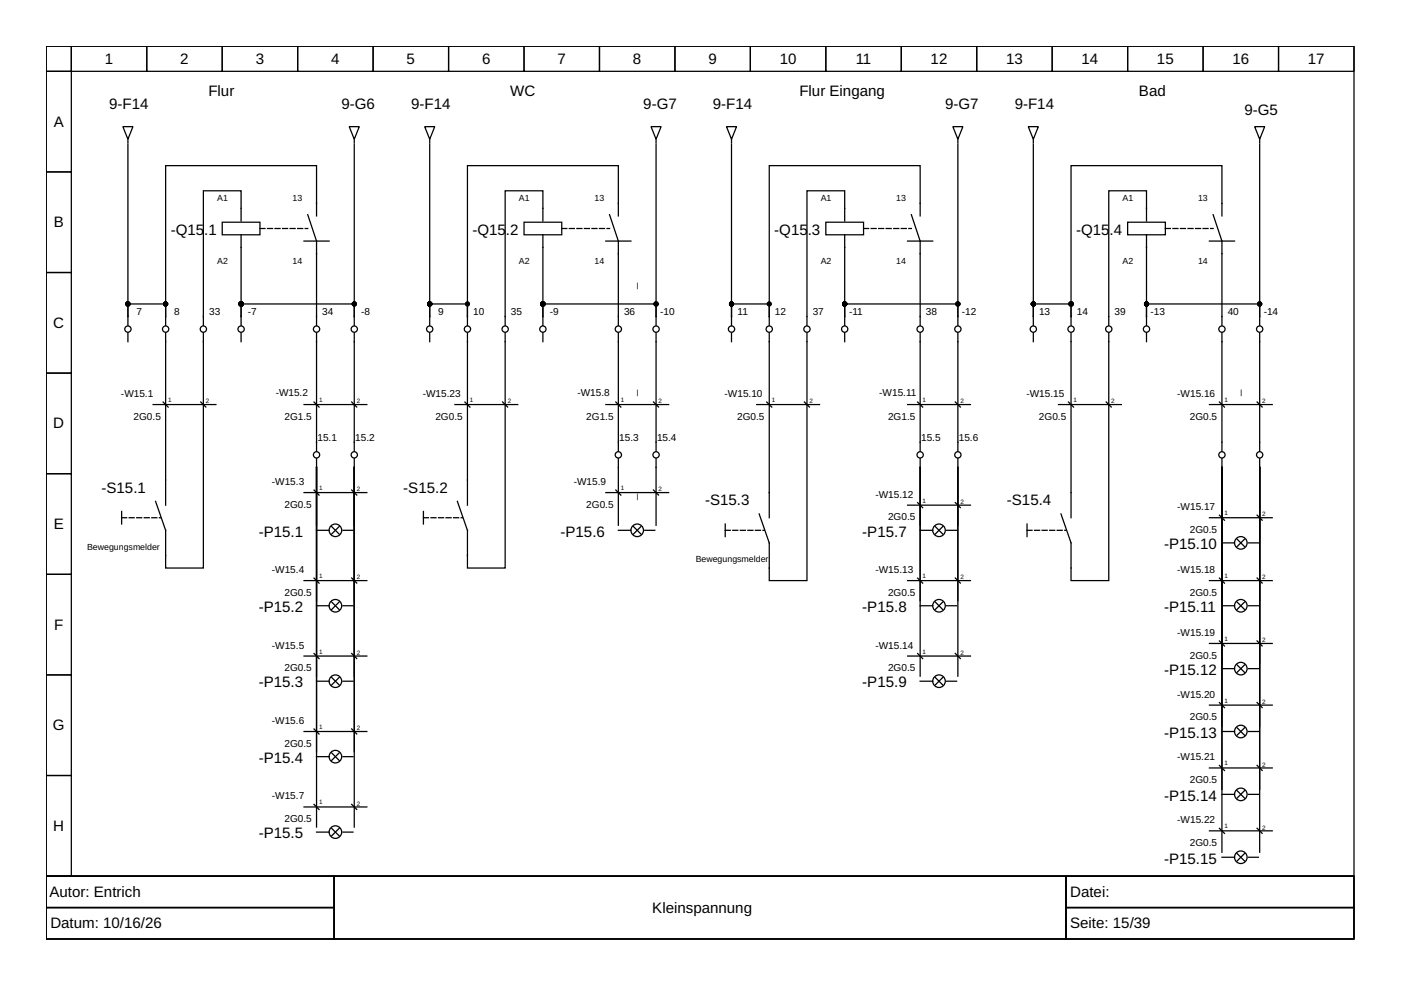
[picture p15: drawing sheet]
<svg xmlns="http://www.w3.org/2000/svg" width="297mm" height="210mm" viewBox="0 0 297 210" stroke-linecap="round" stroke-linejoin="round" font-family="sans-serif">
<defs><g id="words">
<g font-size="3.2">
<text x="22.2" y="13.5">1</text>
<text x="38.2" y="13.5">2</text>
<text x="54.2" y="13.5">3</text>
<text x="70.2" y="13.5">4</text>
<text x="86.2" y="13.5">5</text>
<text x="102.2" y="13.5">6</text>
<text x="118.2" y="13.5">7</text>
<text x="134.2" y="13.5">8</text>
<text x="150.2" y="13.5">9</text>
<text x="165.3" y="13.5">10</text>
<text x="181.4" y="13.5">11</text>
<text x="197.3" y="13.5">12</text>
<text x="213.3" y="13.5">13</text>
<text x="229.3" y="13.5">14</text>
<text x="245.3" y="13.5">15</text>
<text x="261.3" y="13.5">16</text>
<text x="277.3" y="13.5">17</text>
<text x="23.2" y="23.1">9-F14</text>
<text x="44.2" y="20.5">Flur</text>
<text x="72.4" y="23.1">9-G6</text>
<text x="87.2" y="23.1">9-F14</text>
<text x="108.2" y="20.5">WC</text>
<text x="136.4" y="23.1">9-G7</text>
<text x="151.1" y="23.1">9-F14</text>
<text x="169.5" y="20.5">Flur Eingang</text>
<text x="200.4" y="23.1">9-G7</text>
<text x="215.1" y="23.1">9-F14</text>
<text x="241.5" y="20.5">Bad</text>
<text x="11.4" y="26.9">A</text>
<text x="263.8" y="24.5">9-G5</text>
<text x="11.4" y="48.2">B</text>
<text x="36.2" y="49.8">-Q15</text>
<text x="43.3" y="49.8">.1</text>
<text x="100.2" y="49.8">-Q15</text>
<text x="107.3" y="49.8">.2</text>
<text x="164.2" y="49.8">-Q15</text>
<text x="171.3" y="49.8">.3</text>
<text x="228.1" y="49.8">-Q15</text>
<text x="235.3" y="49.8">.4</text>
<text x="11.3" y="69.5">C</text>
<text x="11.3" y="90.8">D</text>
<text x="21.5" y="104.4">-S15.1</text>
<text x="85.5" y="104.4">-S15.2</text>
<text x="149.5" y="107.1">-S15.3</text>
<text x="213.5" y="107.1">-S15.4</text>
<text x="11.4" y="112.2">E</text>
<text x="54.8" y="113.8">-P15.1</text>
<text x="118.8" y="113.8">-P15.6</text>
<text x="182.8" y="113.8">-P15.7</text>
<text x="246.8" y="116.4">-P15.10</text>
<text x="54.8" y="129.8">-P15.2</text>
<text x="182.8" y="129.8">-P15.8</text>
<text x="246.8" y="129.8">-P15.11</text>
<text x="11.5" y="133.5">F</text>
<text x="246.8" y="143.1">-P15.12</text>
<text x="54.8" y="145.8">-P15.3</text>
<text x="182.8" y="145.8">-P15.9</text>
<text x="11.2" y="154.8">G</text>
<text x="54.8" y="161.8">-P15.4</text>
<text x="246.8" y="156.4">-P15.13</text>
<text x="246.8" y="169.8">-P15.14</text>
<text x="11.3" y="176.2">H</text>
<text x="54.8" y="177.8">-P15.5</text>
<text x="246.8" y="183.1">-P15.15</text>
<text x="10.5" y="190.2">Autor: Entrich</text>
<text x="226.9" y="190.2">Datei:</text>
<text x="10.7" y="196.8">Datum: 10/16/26</text>
<text x="138.3" y="193.5">Kleinspannung</text>
<text x="226.9" y="196.8">Seite: 15/39</text>
</g>
<g font-size="2.4">
<text x="134.8" y="61.2" transform="rotate(-90 134.8 61.2)">_</text>
<text x="134.8" y="83.9" transform="rotate(-90 134.8 83.9)">_</text>
<text x="262.8" y="83.9" transform="rotate(-90 262.8 83.9)">_</text>
<text x="134.8" y="106" transform="rotate(-90 134.8 106)">_</text>
</g>
<g font-size="2.1">
<text x="28.9" y="66.8">7</text>
<text x="36.9" y="66.8">8</text>
<text x="44.3" y="66.8">33</text>
<text x="52.6" y="66.8">-7</text>
<text x="68.3" y="66.8">34</text>
<text x="76.6" y="66.8">-8</text>
<text x="92.9" y="66.8">9</text>
<text x="100.3" y="66.8">10</text>
<text x="108.3" y="66.8">35</text>
<text x="116.6" y="66.8">-9</text>
<text x="132.3" y="66.8">36</text>
<text x="140" y="66.8">-10</text>
<text x="156.4" y="66.8">11</text>
<text x="164.3" y="66.8">12</text>
<text x="172.3" y="66.8">37</text>
<text x="180" y="66.8">-11</text>
<text x="196.3" y="66.8">38</text>
<text x="203.9" y="66.8">-12</text>
<text x="220.3" y="66.8">13</text>
<text x="228.3" y="66.8">14</text>
<text x="236.3" y="66.8">39</text>
<text x="243.9" y="66.8">-13</text>
<text x="260.3" y="66.8">40</text>
<text x="267.9" y="66.8">-14</text>
<text x="25.7" y="84.2">-W15.1</text>
<text x="28.3" y="89">2G0.5</text>
<text x="58.4" y="84">-W15.2</text>
<text x="60.3" y="89">2G1.5</text>
<text x="89.6" y="84.2">-W15.23</text>
<text x="92.3" y="89">2G0.5</text>
<text x="122.4" y="84">-W15.8</text>
<text x="124.3" y="89">2G1.5</text>
<text x="153.6" y="84.2">-W15.10</text>
<text x="156.3" y="89">2G0.5</text>
<text x="186.4" y="84">-W15.11</text>
<text x="188.3" y="89">2G1.5</text>
<text x="217.6" y="84.2">-W15.15</text>
<text x="220.3" y="89">2G0.5</text>
<text x="249.6" y="84.2">-W15.16</text>
<text x="252.3" y="89">2G0.5</text>
<text x="67.3" y="93.5">15.1</text>
<text x="75.3" y="93.5">15.2</text>
<text x="131.3" y="93.5">15.3</text>
<text x="139.3" y="93.5">15.4</text>
<text x="195.3" y="93.5">15.5</text>
<text x="203.3" y="93.5">15.6</text>
<text x="57.6" y="102.8">-W15.3</text>
<text x="60.3" y="107.6">2G0.5</text>
<text x="121.6" y="102.8">-W15.9</text>
<text x="124.3" y="107.6">2G0.5</text>
<text x="185.6" y="105.5">-W15.12</text>
<text x="188.3" y="110.3">2G0.5</text>
<text x="249.6" y="108.2">-W15.17</text>
<text x="252.3" y="113">2G0.5</text>
<text x="57.6" y="121.5">-W15.4</text>
<text x="185.6" y="121.5">-W15.13</text>
<text x="249.6" y="121.5">-W15.18</text>
<text x="60.3" y="126.3">2G0.5</text>
<text x="188.3" y="126.3">2G0.5</text>
<text x="252.3" y="126.3">2G0.5</text>
<text x="57.6" y="137.5">-W15.5</text>
<text x="185.6" y="137.5">-W15.14</text>
<text x="249.6" y="134.8">-W15.19</text>
<text x="60.3" y="142.3">2G0.5</text>
<text x="188.3" y="142.3">2G0.5</text>
<text x="252.3" y="139.6">2G0.5</text>
<text x="249.6" y="147.9">-W15.20</text>
<text x="57.6" y="153.5">-W15.6</text>
<text x="252.3" y="152.7">2G0.5</text>
<text x="60.3" y="158.3">2G0.5</text>
<text x="249.6" y="161.2">-W15.21</text>
<text x="252.3" y="166">2G0.5</text>
<text x="57.6" y="169.5">-W15.7</text>
<text x="60.3" y="174.3">2G0.5</text>
<text x="249.6" y="174.6">-W15.22</text>
<text x="252.3" y="179.4">2G0.5</text>
</g>
<g font-size="1.9">
<text x="46" y="42.6">A1</text>
<text x="62" y="42.6">13</text>
<text x="110" y="42.6">A1</text>
<text x="126" y="42.6">13</text>
<text x="174" y="42.6">A1</text>
<text x="190" y="42.6">13</text>
<text x="238" y="42.6">A1</text>
<text x="254" y="42.6">13</text>
<text x="46" y="55.9">A2</text>
<text x="62" y="55.9">14</text>
<text x="110" y="55.9">A2</text>
<text x="126" y="55.9">14</text>
<text x="174" y="55.9">A2</text>
<text x="190" y="55.9">14</text>
<text x="238" y="55.9">A2</text>
<text x="254" y="55.9">14</text>
<text x="18.5" y="116.7">Bewegungsmelder</text>
<text x="147.5" y="119.1">Bewegungsmelder</text>
</g>
<g font-size="1.3">
<text x="35.7" y="85.2">1</text>
<text x="43.6" y="85.5">2</text>
<text x="67.6" y="85.2">1</text>
<text x="75.6" y="85.5">2</text>
<text x="99.6" y="85.2">1</text>
<text x="107.6" y="85.5">2</text>
<text x="131.6" y="85.2">1</text>
<text x="139.6" y="85.5">2</text>
<text x="163.6" y="85.2">1</text>
<text x="171.6" y="85.5">2</text>
<text x="195.6" y="85.2">1</text>
<text x="203.6" y="85.5">2</text>
<text x="227.6" y="85.2">1</text>
<text x="235.6" y="85.5">2</text>
<text x="259.6" y="85.2">1</text>
<text x="267.6" y="85.5">2</text>
<text x="67.6" y="103.9">1</text>
<text x="75.6" y="104.2">2</text>
<text x="131.6" y="103.9">1</text>
<text x="139.6" y="104.2">2</text>
<text x="195.6" y="106.6">1</text>
<text x="203.6" y="106.8">2</text>
<text x="259.6" y="109.2">1</text>
<text x="267.6" y="109.5">2</text>
<text x="67.6" y="122.6">1</text>
<text x="75.6" y="122.8">2</text>
<text x="195.6" y="122.6">1</text>
<text x="203.6" y="122.8">2</text>
<text x="259.6" y="122.6">1</text>
<text x="267.6" y="122.8">2</text>
<text x="259.6" y="135.9">1</text>
<text x="267.6" y="136.2">2</text>
<text x="67.6" y="138.6">1</text>
<text x="75.6" y="138.8">2</text>
<text x="195.6" y="138.6">1</text>
<text x="203.6" y="138.8">2</text>
<text x="259.6" y="149">1</text>
<text x="267.6" y="149.2">2</text>
<text x="67.6" y="154.6">1</text>
<text x="75.6" y="154.8">2</text>
<text x="259.6" y="162.3">1</text>
<text x="267.6" y="162.6">2</text>
<text x="67.6" y="170.6">1</text>
<text x="75.6" y="170.8">2</text>
<text x="259.6" y="175.6">1</text>
<text x="267.6" y="175.9">2</text>
</g>
</g></defs>
<g fill="none" stroke="#000" stroke-width=".27">
<path d="M9.8 9.8h277.3v176h-277.3zM9.8 9.8h5.3v5.3h-5.3zM9.8 15.1h5.3v21.4h-5.3zM15.1 9.8h16v5.3h-16zM31.1 9.8h16v5.3h-16zM47.1 9.8h16v5.3h-16zM63.1 9.8h16v5.3h-16zM79.1 9.8h16v5.3h-16zM95.1 9.8h16v5.3h-16zM111.1 9.8h16v5.3h-16zM127.1 9.8h16v5.3h-16zM143.1 9.8h16v5.3h-16z"/>
<path d="M159.1 9.8h16v5.3h-16zM175.1 9.8h16v5.3h-16zM191.1 9.8h16v5.3h-16zM207.1 9.8h16v5.3h-16zM223.1 9.8h16v5.3h-16zM239.1 9.8h16v5.3h-16zM255.1 9.8h16v5.3h-16zM271.1 9.8h16v5.3h-16zM9.8 36.5h5.3v21.3h-5.3zM26.1 26.9h2.1l-1.1 2.6zM27.1 29.5v.8M27.1 30.6v36.5"/>
<path d="M74 26.9h2.2l-1.1 2.6zM75.1 29.5v.8M75.1 30.6v36.5M90 26.9h2.2l-1.1 2.6zM91.1 30.6v36.5M91.1 29.5v.8M138 26.9h2.2l-1.1 2.6zM139.1 29.5v.8M139.1 30.6v36.5M154 26.9h2.2l-1.1 2.6zM155.1 30.6v36.5M155.1 29.5v.8"/>
<path d="M202 26.9h2.2l-1.1 2.6zM203.1 30.6v36.5M203.1 29.5v.8M218 26.9h2.2l-1.1 2.6zM219.1 29.5v.8M219.1 30.6v36.5M266 26.9h2.1l-1 2.6zM267.1 29.5v.8M267.1 30.6v36.5M9.8 57.8h5.3v21.3h-5.3zM47.1 47.1h8v2.7h-8zM51.1 46.8v-6.3h-8v28.5"/>
<path d="M51.1 49.8v17.3M64.4 51.1h5.4M65.2 45.5l1.9 5.6v17.9M67.1 45.8v-10.7h-32v32M111.1 47.1h8v2.7h-8zM115.1 46.8v-6.3h-8v28.5M115.1 49.8v17.3M128.4 51.1h5.4M129.2 45.5l1.9 5.6v17.9M131.1 45.8v-10.7h-32v32M175.1 47.1h8v2.7h-8zM179.1 46.8v-6.3h-8v28.5"/>
<path d="M179.1 49.8v17.3M192.4 51.1h5.4M193.2 45.5l1.9 5.6v17.9M195.1 45.8v-10.7h-32v32M239.1 47.1h8v2.7h-8zM243.1 49.8v17.3M243.1 46.8v-6.3h-8v28.5M256.4 51.1h5.3M257.2 45.5l1.9 5.6v17.9M259.1 45.8v-10.7h-32v32M9.8 79.1h5.3v21.3h-5.3zM27.1 67.1v1.9"/>
<path d="M27.1 70.6v1.8M27.1 67.1v-2.7h8v2.7M35.1 70.6v36.5M35.1 67.1v1.9M43.1 70.6v49.8h-8v-8l-2.1-6.1M51.1 67.1v1.9M51.1 70.6v1.8M51.1 67.1v-2.7h24v2.7M67.1 70.6v25M75.1 70.6v25M75.1 67.1v1.9M91.1 67.1v-2.7h8v2.7"/>
<path d="M91.1 67.1v1.9M91.1 70.6v1.8M99.1 70.6v36.5M99.1 67.1v1.9M107.1 70.6v49.8h-8v-8l-2.1-6.1M115.1 67.1v-2.7h24v2.7M115.1 67.1v1.9M115.1 70.6v1.8M131.1 70.6v25M139.1 70.6v25M139.1 67.1v1.9M155.1 67.1v-2.7h8v2.7"/>
<path d="M155.1 67.1v1.9M155.1 70.6v1.8M163.1 70.6v39.2M163.1 67.1v1.9M171.1 70.6v52.5h-8v-8l-2.1-6.1M179.1 67.1v-2.7h24v2.7M179.1 67.1v1.9M179.1 70.6v1.8M195.1 70.6v25M203.1 70.6v25M203.1 67.1v1.9M219.1 67.1v1.9"/>
<path d="M219.1 70.6v1.8M219.1 67.1v-2.7h8v2.7M227.1 70.6v39.2M227.1 67.1v1.9M235.1 70.6v52.5h-8v-8l-2.2-6.1M243.1 67.1v1.9M243.1 70.6v1.8M243.1 67.1v-2.7h24v2.7M259.1 70.6v25M267.1 70.6v25M267.1 67.1v1.9M32.5 85.8h13.3"/>
<path d="M34.6 85.2l1.1 1.1M42.6 85.2l1 1.1M64.5 85.8h13.3M66.6 85.2l1 1.1M67.1 97.2v1.9M67.1 99.1v12.3M67.1 99.1v60.3M67.1 99.1v76.3M67.1 99.1v44.3M67.1 99.1v28.3M74.6 85.2l1 1.1M75.1 97.2v1.9"/>
<path d="M75.1 99.1v44.3M75.1 99.1v28.3M75.1 99.1v60.3M75.1 99.1v76.3M75.1 99.1v12.3M96.5 85.8h13.3M98.6 85.2l1 1.1M106.6 85.2l1 1.1M128.4 85.8h13.4M130.6 85.2l1 1.1M131.1 97.2v14.2M138.6 85.2l1 1.1"/>
<path d="M139.1 97.2v14.2M160.4 85.8h13.4M162.6 85.2l1 1.1M170.5 85.2l1.1 1.1M192.4 85.8h13.4M194.6 85.2l1 1.1M195.1 97.2v1.9M195.1 99.1v12.3M195.1 99.1v28.3M195.1 99.1v44.3M202.5 85.2l1.1 1.1M203.1 99.1v44.3"/>
<path d="M203.1 99.1v28.3M203.1 99.1v12.3M203.1 97.2v1.9M224.4 85.8h13.3M226.5 85.2l1.1 1.1M234.5 85.2l1.1 1.1M256.4 85.8h13.3M258.5 85.2l1.1 1.1M259.1 97.2v1.9M259.1 99.1v81.6M259.1 99.1v54.9M259.1 99.1v68.3"/>
<path d="M259.1 99.1v14.9M259.1 99.1v28.3M259.1 99.1v41.6M266.5 85.2l1.1 1.1M267.1 97.2v1.9M267.1 99.1v54.9M267.1 99.1v28.3M267.1 99.1v41.6M267.1 99.1v14.9M267.1 99.1v68.3M267.1 99.1v81.6M9.8 100.4h5.3v21.4h-5.3z"/>
<path d="M25.8 108.4v2.7M64.5 104.4h13.3M66.6 103.9l1 1.1M67.1 112.4h2.7M70.3 111.6l1.6 1.6M71.9 111.6l-1.6 1.6M72.7 112.4h2.1M74.6 103.9l1 1.1M89.8 108.4v2.7M128.4 104.4h13.4M130.6 103.9l1 1.1M131.1 112.4h2.7"/>
<path d="M134.3 111.6l1.6 1.6M135.9 111.6l-1.6 1.6M136.7 112.4h2.1M138.6 103.9l1 1.1M153.8 111.1v2.7M192.4 107.1h13.4M194.6 106.6l1 1M195.1 112.4h2.7M198.3 111.6l1.6 1.6M199.9 111.6l-1.6 1.6M200.7 112.4h2.1M202.5 106.6l1.1 1"/>
<path d="M217.8 111.1v2.7M256.4 109.8h13.3M258.5 109.2l1.1 1.1M259.1 115.1h2.6M262.3 114.3l1.6 1.6M263.9 114.3l-1.6 1.6M264.7 115.1h2.1M266.5 109.2l1.1 1.1M9.8 121.8h5.3v21.3h-5.3zM64.5 139.1h13.3M64.5 123.1h13.3M66.6 138.6l1 1"/>
<path d="M66.6 122.6l1 1M67.1 128.4h2.7M70.3 127.6l1.6 1.6M71.9 127.6l-1.6 1.6M72.7 128.4h2.1M74.6 138.6l1 1M74.6 122.6l1 1M192.4 139.1h13.4M192.4 123.1h13.4M194.6 138.6l1 1M194.6 122.6l1 1M195.1 128.4h2.7"/>
<path d="M198.3 127.6l1.6 1.6M199.9 127.6l-1.6 1.6M200.7 128.4h2.1M202.5 138.6l1.1 1M202.5 122.6l1.1 1M256.4 136.4h13.3M256.4 123.1h13.3M258.5 135.9l1.1 1.1M258.5 122.6l1.1 1M259.1 128.4h2.6M262.3 127.6l1.6 1.6M263.9 127.6l-1.6 1.6"/>
<path d="M264.7 128.4h2.1M266.5 135.9l1.1 1.1M266.5 122.6l1.1 1M9.8 143.1h5.3v21.3h-5.3zM64.5 155.1h13.3M66.6 154.6l1 1M67.1 144.4h2.7M70.3 159.6l1.6 1.6M70.3 143.6l1.6 1.6M71.9 159.6l-1.6 1.6M71.9 143.6l-1.6 1.6M72.7 144.4h2.1"/>
<path d="M74.6 154.5l1 1.1M195.1 144.4h2.7M198.3 143.6l1.6 1.6M199.9 143.6l-1.6 1.6M200.7 144.4h2.1M256.4 149.5h13.3M258.5 149l1.1 1M259.1 155.1h2.6M259.1 141.8h2.6M262.3 154.3l1.6 1.6M262.3 141l1.6 1.6M263.9 154.3l-1.6 1.6"/>
<path d="M263.9 141l-1.6 1.6M264.7 155.1h2.1M264.7 141.8h2.1M266.5 149l1.1 1M9.8 164.4h5.3v21.4h-5.3zM64.5 171.1h13.3M66.6 170.6l1 1M67.1 160.4h2.7M67.1 176.4h2.7M70.3 175.6l1.6 1.6M71.9 175.6l-1.6 1.6M72.7 160.4h2.1"/>
<path d="M72.7 176.4h2.1M74.6 170.5l1 1.1M256.4 176.2h13.3M256.4 162.8h13.3M258.5 175.6l1.1 1.1M258.5 162.3l1.1 1.1M259.1 168.4h2.6M262.3 167.6l1.6 1.6M263.9 167.6l-1.6 1.6M264.7 168.4h2.1M266.5 175.6l1.1 1.1M266.5 162.3l1.1 1"/>
<path d="M9.8 185.8h277.3v13.3h-277.3zM9.8 185.8h61v6.6h-61zM9.8 192.4h61v6.7h-61zM70.8 185.8h155.2v13.3h-155.2zM226 185.8h61.1v6.6h-61.1zM226 192.4h61.1v6.7h-61.1zM259.1 181.8h2.6M262.3 181l1.6 1.6M263.9 181l-1.6 1.6M264.7 181.8h2.1"/>
<circle cx="27.1" cy="69.8" r=".67"/>
<circle cx="35.1" cy="69.8" r=".67"/>
<circle cx="43.1" cy="69.8" r=".67"/>
<circle cx="51.1" cy="69.8" r=".67"/>
<circle cx="67.1" cy="69.8" r=".67"/>
<circle cx="75.1" cy="69.8" r=".67"/>
<circle cx="91.1" cy="69.8" r=".67"/>
<circle cx="99.1" cy="69.8" r=".67"/>
<circle cx="107.1" cy="69.8" r=".67"/>
<circle cx="115.1" cy="69.8" r=".67"/>
<circle cx="131.1" cy="69.8" r=".67"/>
<circle cx="139.1" cy="69.8" r=".67"/>
<circle cx="155.1" cy="69.8" r=".67"/>
<circle cx="163.1" cy="69.8" r=".67"/>
<circle cx="171.1" cy="69.8" r=".67"/>
<circle cx="179.1" cy="69.8" r=".67"/>
<circle cx="195.1" cy="69.8" r=".67"/>
<circle cx="203.1" cy="69.8" r=".67"/>
<circle cx="219.1" cy="69.8" r=".67"/>
<circle cx="227.1" cy="69.8" r=".67"/>
<circle cx="235.1" cy="69.8" r=".67"/>
<circle cx="243.1" cy="69.8" r=".67"/>
<circle cx="259.1" cy="69.8" r=".67"/>
<circle cx="267.1" cy="69.8" r=".67"/>
<circle cx="67.1" cy="96.4" r=".67"/>
<circle cx="75.1" cy="96.4" r=".67"/>
<circle cx="131.1" cy="96.4" r=".67"/>
<circle cx="139.1" cy="96.4" r=".67"/>
<circle cx="195.1" cy="96.4" r=".67"/>
<circle cx="203.1" cy="96.4" r=".67"/>
<circle cx="259.1" cy="96.4" r=".67"/>
<circle cx="267.1" cy="96.4" r=".67"/>
<circle cx="71.1" cy="112.4" r="1.33"/>
<circle cx="135.1" cy="112.4" r="1.33"/>
<circle cx="199.1" cy="112.4" r="1.33"/>
<circle cx="263.1" cy="115.1" r="1.33"/>
<circle cx="71.1" cy="128.4" r="1.33"/>
<circle cx="199.1" cy="128.4" r="1.33"/>
<circle cx="263.1" cy="128.4" r="1.33"/>
<circle cx="71.1" cy="144.4" r="1.33"/>
<circle cx="199.1" cy="144.4" r="1.33"/>
<circle cx="263.1" cy="141.8" r="1.33"/>
<circle cx="263.1" cy="155.1" r="1.33"/>
<circle cx="71.1" cy="176.4" r="1.33"/>
<circle cx="71.1" cy="160.4" r="1.33"/>
<circle cx="263.1" cy="168.4" r="1.33"/>
<circle cx="263.1" cy="181.8" r="1.33"/>
</g>
<path d="M55.1 48.4h10.1M119.1 48.4h10.1M183.1 48.4h10.1M247.1 48.4h10.1M25.8 109.8h8.3M89.8 109.8h8.2M153.8 112.4h8.2M217.8 112.4h8.2" fill="none" stroke="#000" stroke-width=".27" stroke-dasharray="1.1 .5"/>
<g fill="#000" stroke="#000" stroke-width=".27">
<circle cx="27.1" cy="64.4" r=".4"/>
<circle cx="35.1" cy="64.4" r=".4"/>
<circle cx="51.1" cy="64.4" r=".4"/>
<circle cx="75.1" cy="64.4" r=".4"/>
<circle cx="91.1" cy="64.4" r=".4"/>
<circle cx="99.1" cy="64.4" r=".4"/>
<circle cx="115.1" cy="64.4" r=".4"/>
<circle cx="139.1" cy="64.4" r=".4"/>
<circle cx="155.1" cy="64.4" r=".4"/>
<circle cx="163.1" cy="64.4" r=".4"/>
<circle cx="179.1" cy="64.4" r=".4"/>
<circle cx="203.1" cy="64.4" r=".4"/>
<circle cx="219.1" cy="64.4" r=".4"/>
<circle cx="227.1" cy="64.4" r=".4"/>
<circle cx="243.1" cy="64.4" r=".4"/>
<circle cx="267.1" cy="64.4" r=".4"/>
</g>
<use href="#words"/>
</svg>
